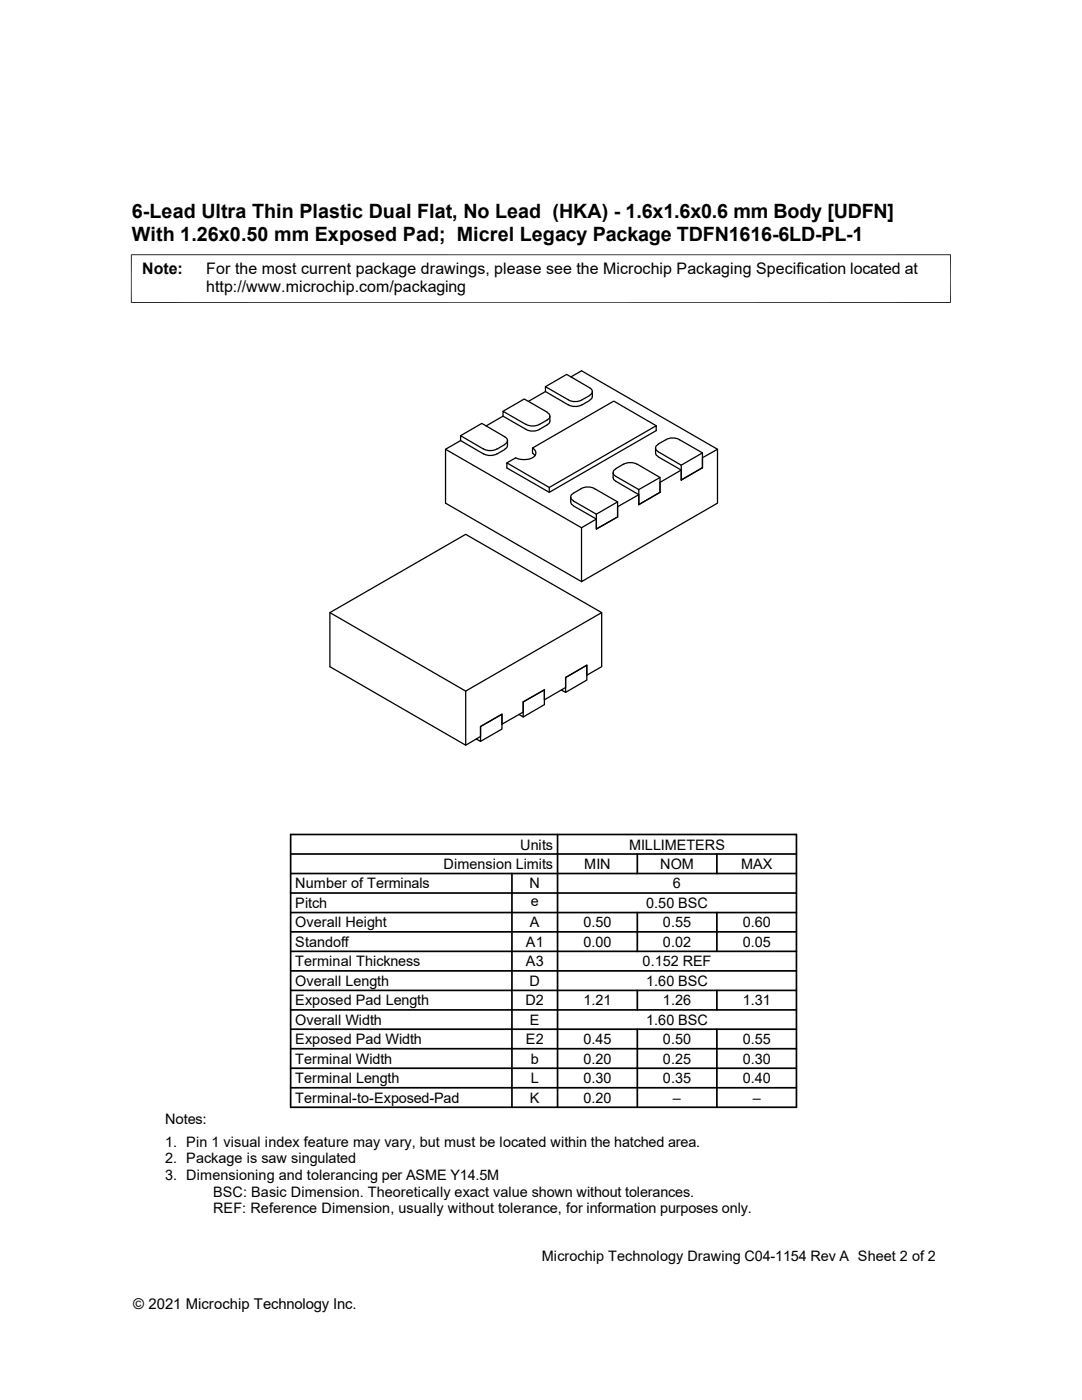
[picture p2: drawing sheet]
<svg xmlns="http://www.w3.org/2000/svg" width="216mm" height="279mm" viewBox="0 0 216 279" stroke-linecap="round" stroke-linejoin="round" font-family="sans-serif">
<defs><g id="words">
<g font-size="3.9">
<text x="26.3" y="43.5">6-Lead Ultra Thin Plastic Dual Flat, No Lead (HKA) - 1.6x1.6x0.6 mm Body [UDFN]</text>
<text x="26.3" y="48">With 1.26x0.50 mm Exposed Pad; Micrel Legacy Package TDFN1616-6LD-PL-1</text>
</g>
<g font-size="3.2">
<text x="28.4" y="54.6">Note:</text>
<text x="41.1" y="54.6">For the most current package drawings, please see the Microchip Packaging Specification located at</text>
<text x="41.1" y="58.3">http://www.microchip.com/packaging</text>
</g>
<text font-size="3" x="26.6" y="261.3">© 2021 Microchip Technology Inc.</text>
<g font-size="2.9">
<text x="88.5" y="173.4">Dimension Limits</text>
<text x="103.8" y="169.5">Units</text>
<text x="116.6" y="173.4">MIN</text>
<text x="125.5" y="169.5">MILLIMETERS</text>
<text x="131.7" y="173.4">NOM</text>
<text x="147.9" y="173.4">MAX</text>
<text x="58.9" y="177.3">Number of Terminals</text>
<text x="105.7" y="177.3">N</text>
<text x="134.3" y="177.3">6</text>
<text x="58.9" y="185.1">Overall Height</text>
<text x="58.9" y="181.2">Pitch</text>
<text x="105.7" y="185.1">A</text>
<text x="105.9" y="180.9">e</text>
<text x="116.4" y="185.1">0.50</text>
<text x="128.9" y="181.2">0.50 BSC</text>
<text x="132.3" y="185.1">0.55</text>
<text x="148.2" y="185.1">0.60</text>
<text x="58.9" y="189">Standoff</text>
<text x="104.9" y="189">A1</text>
<text x="116.4" y="189">0.00</text>
<text x="132.3" y="189">0.02</text>
<text x="148.2" y="189">0.05</text>
<text x="58.9" y="192.8">Terminal Thickness</text>
<text x="58.9" y="196.7">Overall Length</text>
<text x="104.9" y="192.8">A3</text>
<text x="105.7" y="196.7">D</text>
<text x="128.2" y="192.8">0.152 REF</text>
<text x="128.9" y="196.7">1.60 BSC</text>
<text x="58.9" y="200.6">Exposed Pad Length</text>
<text x="104.9" y="200.6">D2</text>
<text x="116.4" y="200.6">1.21</text>
<text x="132.3" y="200.6">1.26</text>
<text x="148.2" y="200.6">1.31</text>
<text x="58.9" y="204.5">Overall Width</text>
<text x="58.9" y="208.4">Exposed Pad Width</text>
<text x="104.9" y="208.4">E2</text>
<text x="105.7" y="204.5">E</text>
<text x="116.4" y="208.4">0.45</text>
<text x="128.9" y="204.5">1.60 BSC</text>
<text x="132.3" y="208.4">0.50</text>
<text x="148.2" y="208.4">0.55</text>
<text x="58.9" y="212.3">Terminal Width</text>
<text x="105.9" y="212.3">b</text>
<text x="116.4" y="212.3">0.20</text>
<text x="132.3" y="212.3">0.25</text>
<text x="148.2" y="212.3">0.30</text>
<text x="58.9" y="216.2">Terminal Length</text>
<text x="58.9" y="220">Terminal-to-Exposed-Pad</text>
<text x="105.7" y="220">K</text>
<text x="105.9" y="216.2">L</text>
<text x="116.4" y="216.2">0.30</text>
<text x="116.4" y="220">0.20</text>
<text x="132.3" y="216.2">0.35</text>
<text x="134.3" y="220">–</text>
<text x="148.2" y="216.2">0.40</text>
<text x="150.2" y="220">–</text>
<text x="32.9" y="224.3">Notes:</text>
<text x="32.9" y="228.9">1. Pin 1 visual index feature may vary, but must be located within the hatched area.</text>
<text x="32.9" y="232.2">2. Package is saw singulated</text>
<text x="32.9" y="235.5">3. Dimensioning and tolerancing per ASME Y14.5M</text>
<text x="42.5" y="238.8">BSC: Basic Dimension. Theoretically exact value shown without tolerances.</text>
<text x="42.5" y="242.1">REF: Reference Dimension, usually without tolerance, for information purposes only.</text>
<text x="108.1" y="251.6">Microchip Technology Drawing C04-1154 Rev A Sheet 2 of 2</text>
</g>
</g></defs>
<g fill="none" stroke="#000" stroke-width=".25">
<path d="M108.8 78.1v-.9l4.6 2.6a2.88 2.88 0 0 0 2.7 0l1.5-.8M108.8 77.2l4.3-2.5 4.5 2.7a.8 .8 0 0 1 .6 .7 .8 .8 0 0 1-.6 .8M108.8 78.1l4.6 2.7M108.8 78.1l-3.3 2M113.9 75.2l2.1-1.2 27.2 15.7M117.6 79.9l-1.5 .9M118.2 78.1v1.2l-.6 .6M88.9 89.7l27.1 15.6M91.9 87.9v-.9l4.6 2.6M91.9 87l4.2-2.5 4.6 2.7a.8 .8 0 0 1 .6 .7 .8 .8 0 0 1-.6 .8M91.9 87.9l-3 1.8v10.7l27.1 15.7M91.9 87.9l4.6 2.7"/>
<path d="M96.5 89.6a2.88 2.88 0 0 0 2.7 0M96.5 90.6a2.88 2.88 0 0 0 2.7 0M100.4 83.1v-1l4.5 2.6M100.4 82.1l4.2-2.5 4.6 2.7M100.4 83.1l4.5 2.6a2.88 2.88 0 0 0 2.8 0l1.9-1.2 .1-1.4M100.4 83.1l-3.4 1.9M100.7 88.7l-1.5 .9M100.7 89.7l-1.5 .9M101.3 87.9l-.1 1.2-.5 .6M102.9 91.4l-1.8 1M104.9 84.7a2.88 2.88 0 0 0 2.8 0M106.3 89.4a1.1 1.1 0 0 1 .6 1.2 1.1 1.1 0 0 1-1 .9l-1.3 .2h-.9l-.8-.3"/>
<path d="M106.3 90.4l.5 .5M109.2 82.3a.8 .8 0 0 1 .5 .8 .8 .8 0 0 1-.5 .7l-1.5 .9M109.6 97.3l-8.5-4.9v1l8.5 4.9 21.3-12.4v-.9l-21.3 12.3v1M113.4 80.8a2.88 2.88 0 0 0 2.7 0M113.9 99.2v1.2l.5 .5M114 98.8l2-1.3a2.88 2.88 0 0 1 2.7 0l4.5 2.7v3l-4.2 2.4v-3l-4.6-2.7-.5-.5zM122.3 94.3l.2 1.4 5 3v2M124.4 92.7a2.88 2.88 0 0 1 2.7 0M124.4 92.6l-1.5 1a.8 .8 0 0 0-.6 .7 .8 .8 0 0 0 .6 .8l4.6 2.6v3M127.1 92.6l4.6 2.7v3M127.5 98.7l-4.3 2.4v2.1M130.8 89.4l.1 1.2 .5 .5"/>
<path d="M130.9 85l-8.4-4.9-16.2 9.3v1M131.4 88.6l1.5-.8a2.88 2.88 0 0 1 2.7 0l4.6 2.6v2.9M131.4 88.6a.8 .8 0 0 0-.6 .8 .8 .8 0 0 0 .6 .8l4.5 2.6v3M131.4 91.2l4.5 2.6v2M131.7 98.3l-4.2 2.4M131.7 95.3l-4.2 2.4M135.9 93.8l-4.2 2.5v2M140.2 93.3v-1.9l3-1.7v10.7l-27.2 15.7v-10.8l3-1.7M140.2 90.4l-4.3 2.4M140.2 93.3l-4.3 2.5M114.4 101l4.6 2.6v2l4.2-2.4M123.2 100.2l-4.2 2.4"/>
<path d="M65.8 122.3l27.1 15.6M112.9 135.2v3l-.9-.5M112.9 135.2l4.2-2.4v2.9l-4.2 2.5M112.9 135.2v2l-4.3 2.5v-2l-4.2 2.4v3l-.9-.5M112.9 135.2l4.2-2.4v1.9l3-1.6v-10.8l-27.2 15.6v10.8l3-1.7v-2M120.1 122.3l-27.2-15.7-27.1 15.7v10.8l27.1 15.6M95.9 145v3l-.9-.5M95.9 145l4.3-2.5v3l-4.3 2.5M104.4 143.1l4.2-2.5v-2.9l-4.2 2.4v2l-4.2 2.4v-2l-4.3 2.5"/>
</g>
<path d="M26.1 50.8h163.6M26.2 50.8v9.7M189.7 50.8v9.7M26.1 60.4h163.6" fill="none" stroke="#000" stroke-width=".2"/>
<g fill="none" stroke="#000" stroke-width=".34">
<path d="M58 178.2h100.9M58 174.3h100.9M58 170.4h100.9M58 166.5h100.9v54.5h-100.9zM102.2 174.3v46.7M111.3 166.5v54.5M127.2 170.4v3.9M143 170.4v3.9M58 186h100.9M58 182.1h100.9M58 197.7h100.9M58 193.8h100.9"/>
<path d="M58 189.9h100.9M127.2 182.1v7.8M127.2 197.7v3.8M143 182.1v7.8M143 197.7v3.8M58 213.2h100.9M58 205.4h100.9M58 201.5h100.9M58 209.3h100.9M58 217.1h100.9M127.2 205.4v15.6M143 205.4v15.6"/>
</g>
<use href="#words"/>
</svg>
